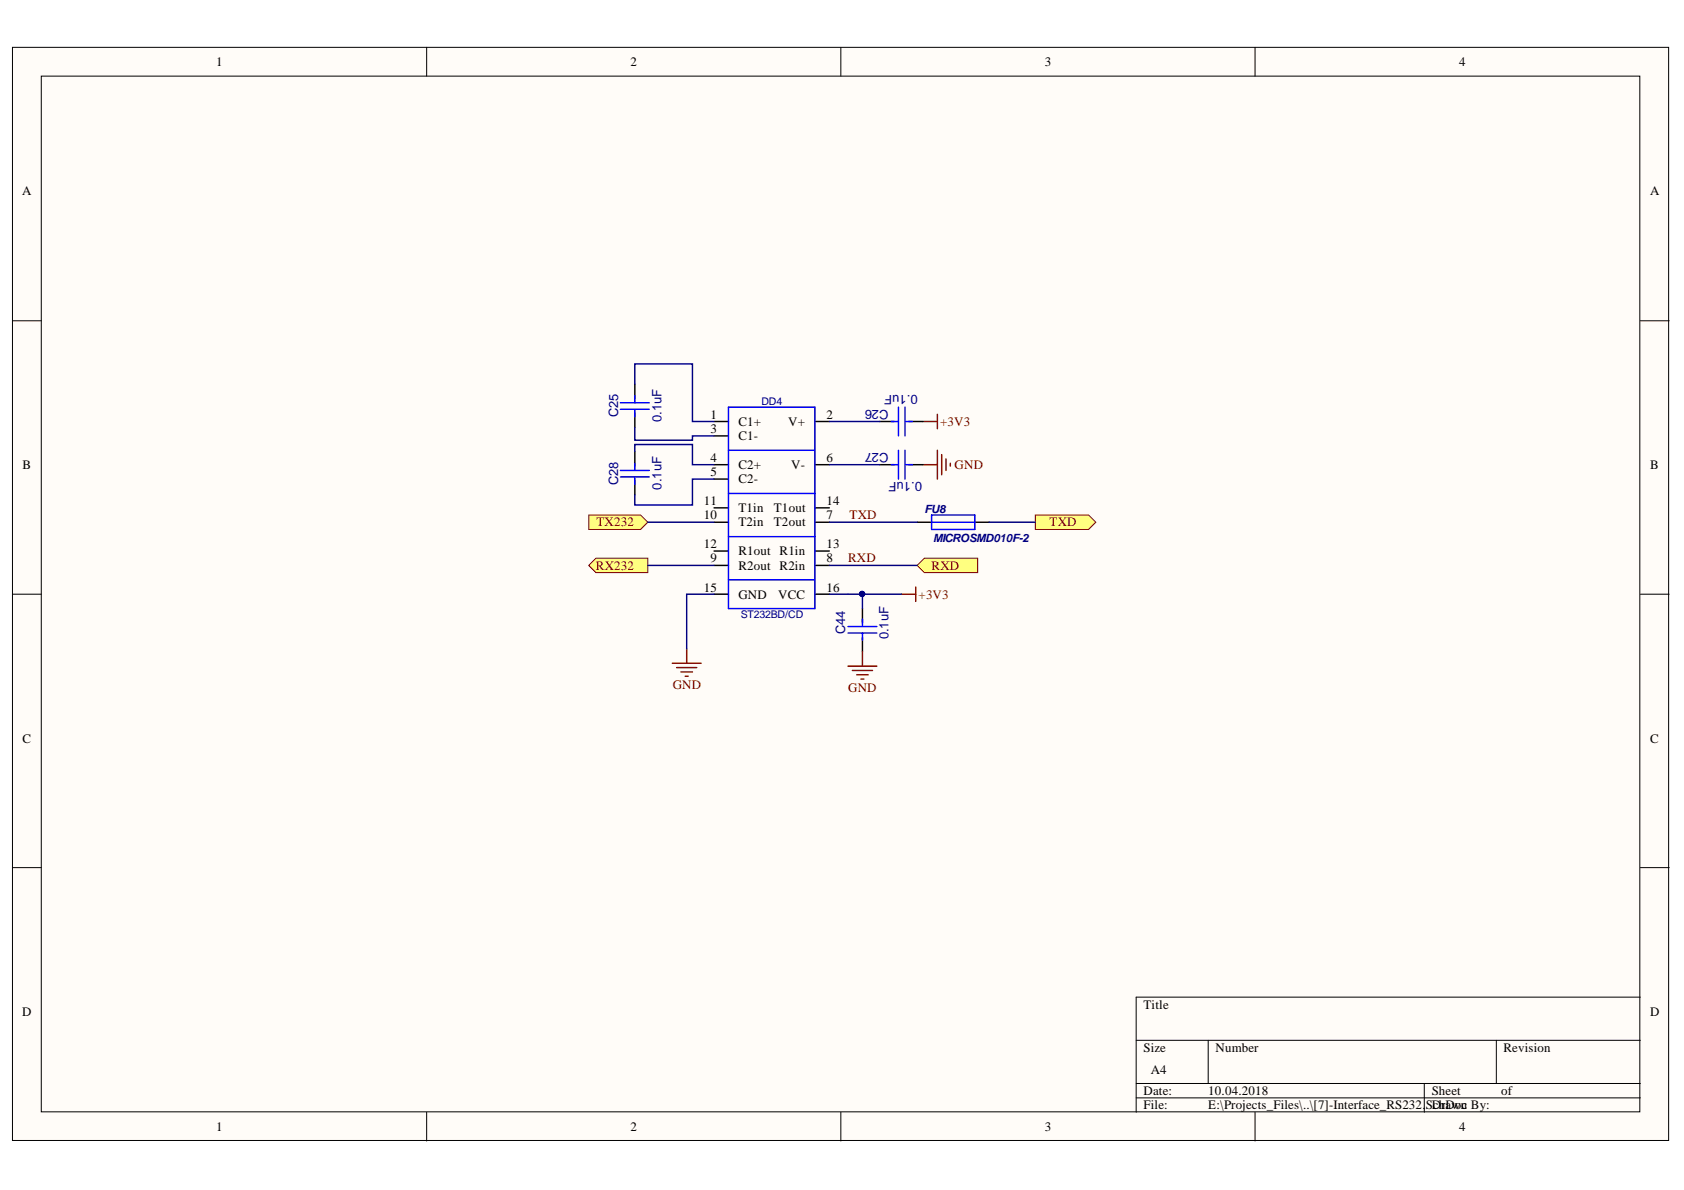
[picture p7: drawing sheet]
<svg xmlns="http://www.w3.org/2000/svg" width="297mm" height="210mm" viewBox="0 0 297 210" stroke-linecap="round" stroke-linejoin="round" font-family="sans-serif">
<defs><g id="words">
<g font-size="2.3">
<text x="38.1" y="11.7">1</text>
<text x="111.2" y="11.7">2</text>
<text x="184.3" y="11.7">3</text>
<text x="257.4" y="11.7">4</text>
<text x="3.9" y="34.5">A</text>
<text x="291.1" y="34.5">A</text>
<text x="125.3" y="73.9">1</text>
<text x="125.3" y="76.4">3</text>
<text x="130.2" y="75.1">C1+</text>
<text x="130.2" y="77.7">C1-</text>
<text x="139" y="75.1">V+</text>
<text x="145.8" y="73.9">2</text>
<text x="4" y="82.7">B</text>
<text x="125.3" y="81.5">4</text>
<text x="125.3" y="84">5</text>
<text x="130.2" y="82.7">C2+</text>
<text x="139.5" y="82.7">V-</text>
<text x="145.8" y="81.5">6</text>
<text x="291.1" y="82.7">B</text>
<text x="124.2" y="89.1">11</text>
<text x="130.2" y="85.3">C2-</text>
<text x="145.8" y="89.1">14</text>
<text x="124.2" y="91.6">10</text>
<text x="130.2" y="90.3">T1in</text>
<text x="130.2" y="92.9">T2in</text>
<text x="136.5" y="90.3">T1out</text>
<text x="136.5" y="92.9">T2out</text>
<text x="145.8" y="91.6">7</text>
<text x="124.2" y="96.7">12</text>
<text x="125.3" y="99.2">9</text>
<text x="130.2" y="97.9">R1out R1in</text>
<text x="130.2" y="100.5">R2out R2in</text>
<text x="145.8" y="96.7">13</text>
<text x="145.8" y="99.2">8</text>
<text x="124.2" y="104.4">15</text>
<text x="130.2" y="105.6">GND</text>
<text x="137.3" y="105.6">VCC</text>
<text x="145.8" y="104.4">16</text>
<text x="4" y="131">C</text>
<text x="291.1" y="131">C</text>
<text x="3.9" y="179.2">D</text>
<text x="201.7" y="177.9">Title</text>
<text x="291.1" y="179.2">D</text>
<text x="201.7" y="185.6">Size</text>
<text x="214.4" y="185.6">Number</text>
<text x="265.2" y="185.6">Revision</text>
<text x="203" y="189.4">A4</text>
<text x="201.7" y="193.2">Date:</text>
<text x="201.7" y="195.7">File:</text>
<text x="213.1" y="193.2">10.04.2018</text>
<text x="213.1" y="195.7">E:\Projects_Files\..\[7]-Interface_RS232.SchDoc By:</text>
<text x="252.5" y="193.2">Sheet</text>
<text x="252.5" y="195.7">Drawn</text>
<text x="264.8" y="193.2">of</text>
<text x="38.1" y="199.5">1</text>
<text x="111.2" y="199.5">2</text>
<text x="184.3" y="199.5">3</text>
<text x="257.4" y="199.5">4</text>
</g>
<g font-size="2.3" fill="#000080">
<text x="161.9" y="69.6" transform="rotate(-180 161.9 69.6)">0.1uF</text>
<text x="109" y="73.6" transform="rotate(-90 109 73.6)">C25</text>
<text x="116.7" y="74.4" transform="rotate(-90 116.7 74.4)">0.1uF</text>
<text x="156.7" y="72.3" transform="rotate(-180 156.7 72.3)">C26</text>
<text x="156.7" y="79.9" transform="rotate(-180 156.7 79.9)">C27</text>
<text x="109" y="85.5" transform="rotate(-90 109 85.5)">C28</text>
<text x="116.7" y="86.4" transform="rotate(-90 116.7 86.4)">0.1uF</text>
<text x="162.6" y="85" transform="rotate(-180 162.6 85)">0.1uF</text>
<text x="149.1" y="111.9" transform="rotate(-90 149.1 111.9)">C44</text>
<text x="156.7" y="112.7" transform="rotate(-90 156.7 112.7)">0.1uF</text>
</g>
<g font-size="2.3" fill="#800000">
<text x="165.8" y="75.1">+3V3</text>
<text x="168.4" y="82.7">GND</text>
<text x="105.2" y="92.9">TX232</text>
<text x="149.9" y="91.6">TXD</text>
<text x="185.1" y="92.9">TXD</text>
<text x="105.1" y="100.5">RX232</text>
<text x="149.6" y="99.2">RXD</text>
<text x="164.3" y="100.5">RXD</text>
<text x="162" y="105.6">+3V3</text>
<text x="118.7" y="121.6">GND</text>
<text x="149.6" y="122.1">GND</text>
</g>
<g font-size="2" fill="#000080">
<text x="163.1" y="90.5">FU8</text>
<text x="164.6" y="95.5">MICROSMD010F-2</text>
</g>
<g font-size="1.9" fill="#000080">
<text x="134.3" y="71.4">DD4</text>
<text x="130.7" y="109">ST232BD/CD</text>
</g>
</g></defs>
<g fill="#fffcf8" stroke="#000" stroke-width=".18">
<path d="M2.2 8.4h292.1v192.8h-292.1z"/>
<path d="M7.3 13.4h281.9v182.7h-281.9z"/>
</g>
<g fill="none" stroke="#000" stroke-width=".18">
<path d="M75.3 8.4v5M148.3 8.4v5M221.4 8.4v5M2.2 56.6h5.1M289.3 56.6h5.1M2.2 104.8h5.1M289.3 104.8h5.1M2.2 153h5.1M289.3 153h5.1M289.3 175.9h-88.9v20.3M75.3 196.2v5.1M148.3 196.2v5.1"/>
<path d="M200.4 183.5h88.9M200.4 191.1h88.9M200.4 193.7h88.9M213.1 183.5v7.6M221.4 196.2v5.1M251.2 191.1v5.1M263.9 183.5v7.6"/>
</g>
<g fill="none" stroke="#800000" stroke-width=".25">
<path d="M162.8 74.3h2.5M165.3 73.1v2.5M165.3 79.4v5.1M162.8 82h2.5M166.1 80.2v3.5M166.9 80.9v2.1M167.6 81.7v.5M118.6 117h5.1M119.3 117.8h3.6M120.1 118.5h2M120.9 119.3h.5M121.1 114.5v2.5"/>
<path d="M159 104.8h2.5M161.5 103.5v2.6"/>
</g>
<g fill="#ffff80" stroke="#800000" stroke-width=".18">
<path d="M103.8 99.7l1.3-1.2h9.2v2.5h-9.2z" fill-rule="evenodd"/>
<path d="M103.8 90.8h9.2l1.3 1.3-1.3 1.3h-9.2z" fill-rule="evenodd"/>
<path d="M182.6 90.8h9.4l1.3 1.3-1.3 1.3h-9.4z" fill-rule="evenodd"/>
<path d="M161.8 99.7l1.3-1.2h9.4v2.5h-9.4z" fill-rule="evenodd"/>
</g>
<g fill="none" stroke="#000" stroke-width=".25">
<path d="M112 67.7v2.6M112 72.8v2.6M112 79.7v2.5M126 74.3h2.5M126 76.9h2.5M143.7 74.3h2.6M155.2 74.3h2.5M160.3 74.3h2.5M112 84.8v2.5M126 82h2.5M126 89.6h2.5M126 92.1h2.5"/>
<path d="M126 97.2h2.5M126 84.5h2.5M126 99.7h2.5M143.7 82h2.6M143.7 89.6h2.6M143.7 92.1h2.6M143.7 97.2h2.6M143.7 99.7h2.6M155.2 82h2.5M160.3 82h2.5M161.8 92.1h2.5M171.9 92.1h2.6"/>
<path d="M126 104.8h2.5M143.7 104.8h2.6M152.1 107.3v2.6M152.1 112.4v2.6"/>
</g>
<g fill="none" stroke="#00f" stroke-width=".25">
<path d="M109.4 71h5.1M109.4 72.2h5.1M112 69.8v1.2M112 72.3v1.2M128.5 71.8h15.2v35.5h-15.2zM128.5 79.4h15.2M157.2 74.3h1.3M158.5 71.8v5.1M158.5 79.4v5.1M159.6 71.8v5.1M159.6 79.4v5.1M159.7 74.3h1.2"/>
<path d="M109.4 83h5.1M109.4 84.1h5.1M112 81.7v1.3M112 84.2v1.2M128.5 94.7h15.2M128.5 87h15.2M157.2 82h1.3M159.7 82h1.2M164.3 90.8h7.6v2.6h-7.6zM164.3 92.1h7.6M128.5 102.3h15.2M149.6 111.7h5.1"/>
<path d="M149.6 110.5h5.1M152.1 109.2v1.2M152.1 111.7v1.2"/>
</g>
<g fill="none" stroke="#000080" stroke-width=".25">
<path d="M112 67.7v-3.5h10.1v10.1h3.9M112 75.4v2.2h10.1v-.7h3.9M112 79.7v-1.3h10.1v3.6h3.9M146.3 74.3h8.9M114.3 99.7h11.7M114.3 92.1h11.7M126 84.5h-3.9v4.6h-10.1v-1.8M146.3 82h8.9M146.3 99.7h15.5M146.3 92.1h15.5M174.5 92.1h8.1M126 104.8h-4.9v9.7"/>
<path d="M146.3 104.8h5.8v2.5M152.1 104.8h6.9"/>
</g>
<circle cx="152.1" cy="104.8" r=".46" fill="#000080" stroke="#000080" stroke-width=".18"/>
<path d="M149.6 117.5h5.1M150.3 118.3h3.6M151.1 119h2M151.9 119.8h.5M152.1 115v2.5" fill="none" stroke="#800000" stroke-width=".25"/>
<use href="#words"/>
</svg>
